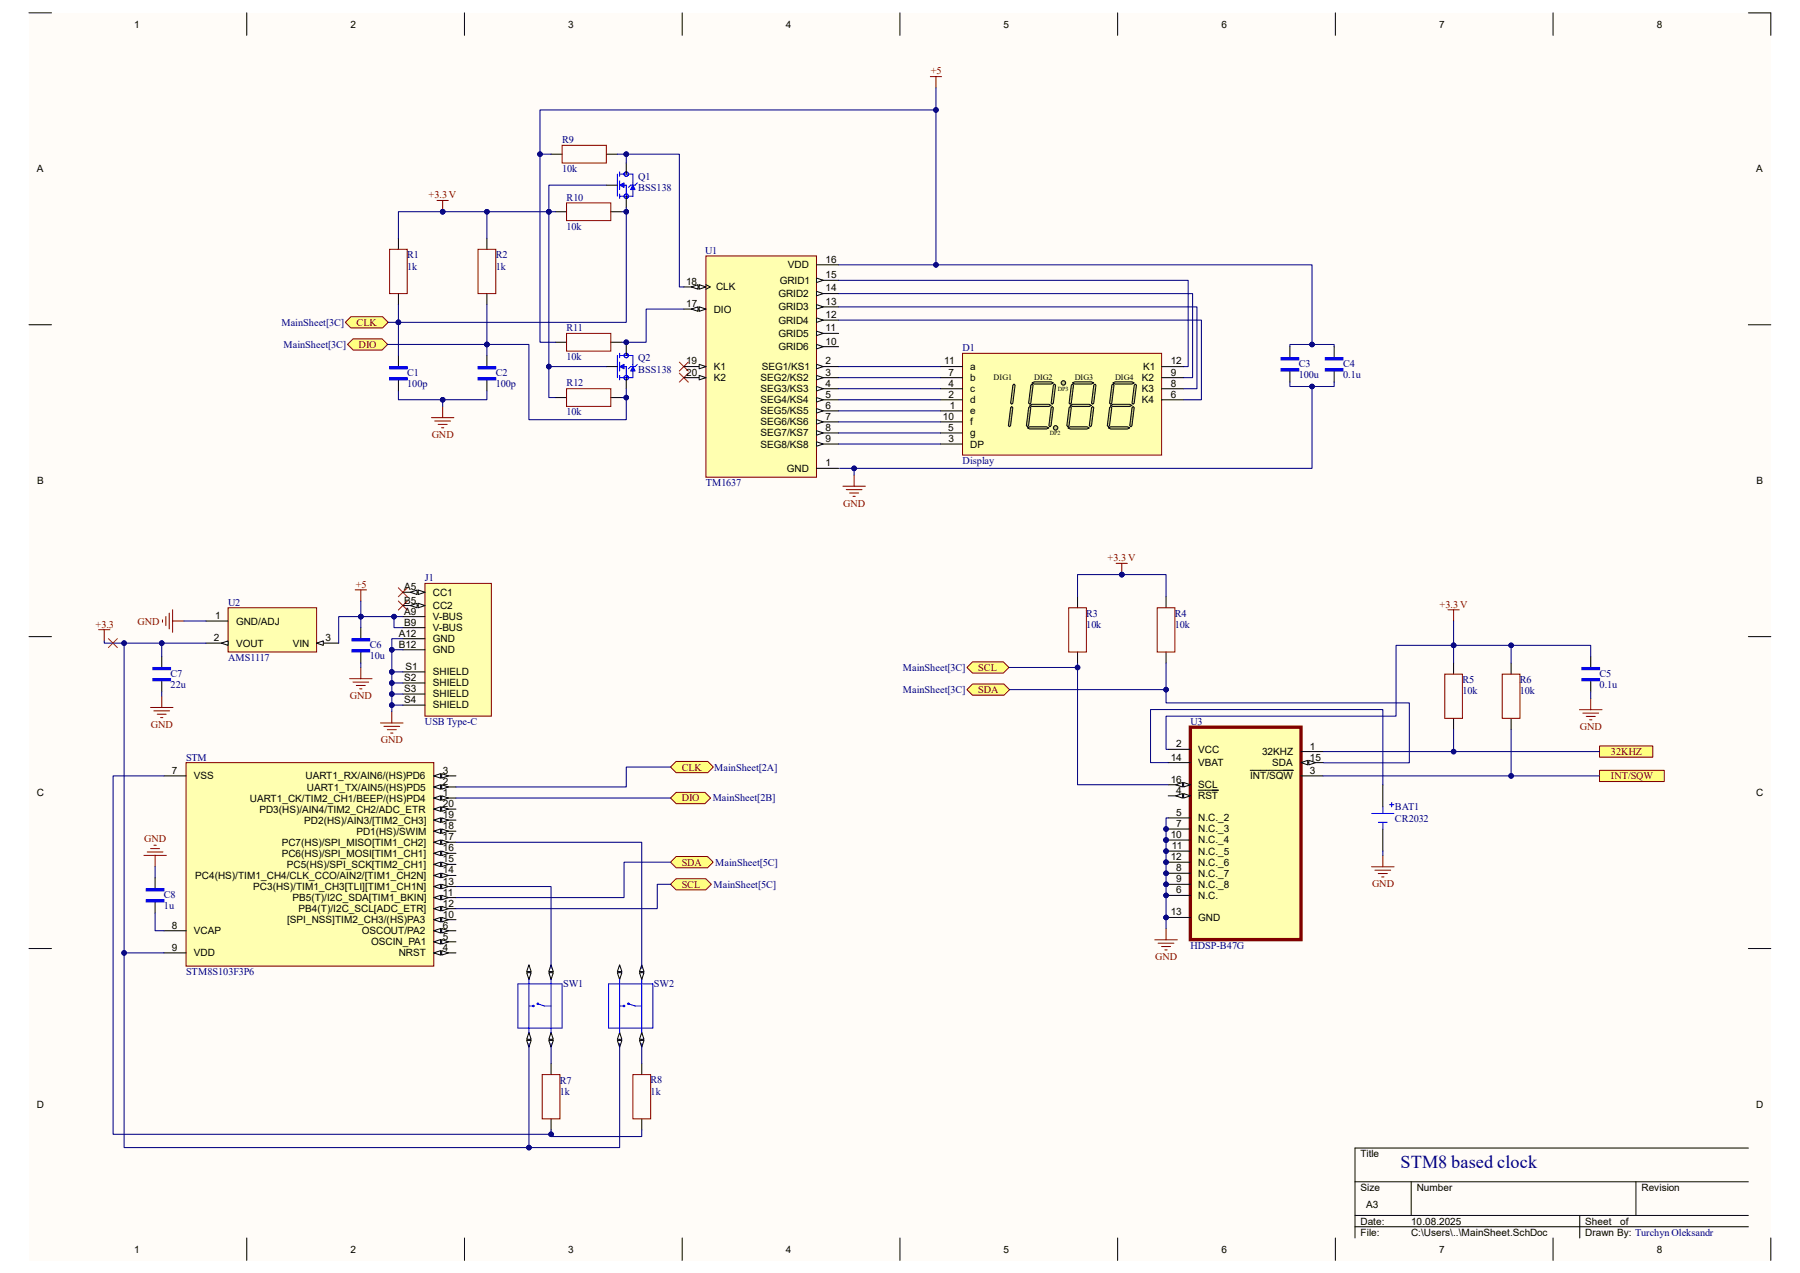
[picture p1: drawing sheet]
<svg xmlns="http://www.w3.org/2000/svg" width="297mm" height="210mm" viewBox="0 0 297 210" stroke-linecap="round" stroke-linejoin="round" font-family="sans-serif">
<defs><g id="words">
<text font-size="3" fill="#000080" x="231.1" y="192.7">STM8 based clock</text>
<g font-size="1.7">
<text x="22.1" y="4.6">1</text>
<text x="57.8" y="4.6">2</text>
<text x="93.8" y="4.6">3</text>
<text x="129.7" y="4.6">4</text>
<text x="165.6" y="4.6">5</text>
<text x="201.5" y="4.6">6</text>
<text x="237.4" y="4.6">7</text>
<text x="273.4" y="4.6">8</text>
<text x="6.1" y="28.4">A</text>
<text x="289.8" y="28.4">A</text>
<text x="113.2" y="47">18</text>
<text x="118.2" y="47.9">CLK</text>
<text x="128.7" y="46.8">GRID1</text>
<text x="130" y="44.3">VDD</text>
<text x="136.2" y="43.3">16</text>
<text x="136.2" y="45.9">15</text>
<text x="113.2" y="50.6">17</text>
<text x="117.8" y="51.6">DIO</text>
<text x="128.4" y="49">GRID2</text>
<text x="128.4" y="51.2">GRID3</text>
<text x="128.4" y="53.4">GRID4</text>
<text x="136.2" y="48.1">14</text>
<text x="136.2" y="50.3">13</text>
<text x="136.2" y="52.5">12</text>
<text x="128.4" y="55.6">GRID5</text>
<text x="128.4" y="57.8">GRID6</text>
<text x="136.2" y="54.7">11</text>
<text x="136.2" y="56.9">10</text>
<text x="113.2" y="60.1">19</text>
<text x="113.2" y="62">20</text>
<text x="117.8" y="61">K1</text>
<text x="117.8" y="62.9">K2</text>
<text x="125.5" y="62.9">SEG2/KS2</text>
<text x="125.5" y="64.7">SEG3/KS3</text>
<text x="125.7" y="61">SEG1/KS1</text>
<text x="136.2" y="60.1">2</text>
<text x="136.2" y="62">3</text>
<text x="136.2" y="63.8">4</text>
<text x="136.2" y="65.6">5</text>
<text x="155.8" y="60.1">11</text>
<text x="156.5" y="63.8">4</text>
<text x="156.5" y="62">7</text>
<text x="156.5" y="65.6">2</text>
<text x="160.1" y="64.7">c</text>
<text x="160.1" y="62.9">b</text>
<text x="160.1" y="61">a</text>
<text x="188.4" y="64.7">K3</text>
<text x="188.4" y="62.9">K2</text>
<text x="188.6" y="61">K1</text>
<text x="193.2" y="65.6">6</text>
<text x="193.2" y="63.8">8</text>
<text x="193.2" y="60.1">12</text>
<text x="193.2" y="62">9</text>
<text x="125.5" y="66.5">SEG4/KS4</text>
<text x="125.5" y="68.4">SEG5/KS5</text>
<text x="125.5" y="70.2">SEG6/KS6</text>
<text x="136.2" y="67.4">6</text>
<text x="136.2" y="69.3">7</text>
<text x="136.2" y="71.1">8</text>
<text x="155.6" y="69.3">10</text>
<text x="156.5" y="71.1">5</text>
<text x="156.7" y="67.4">1</text>
<text x="160.1" y="70.2">f</text>
<text x="160.1" y="68.4">e</text>
<text x="160.1" y="66.5">d</text>
<text x="188.4" y="66.5">K4</text>
<text x="125.5" y="72">SEG7/KS7</text>
<text x="125.5" y="73.8">SEG8/KS8</text>
<text x="129.8" y="77.9">GND</text>
<text x="136.2" y="72.9">9</text>
<text x="136.2" y="76.9">1</text>
<text x="156.5" y="72.9">3</text>
<text x="160.1" y="73.8">DP</text>
<text x="160.1" y="72">g</text>
<text x="6.1" y="79.9">B</text>
<text x="289.8" y="79.9">B</text>
<text x="66.7" y="97.4">A5</text>
<text x="66.7" y="99.6">B5</text>
<text x="66.7" y="101.4">A9</text>
<text x="71.4" y="98.3">CC1</text>
<text x="71.4" y="100.5">CC2</text>
<text x="35.3" y="105.7">2</text>
<text x="35.5" y="102.1">1</text>
<text x="38.9" y="106.7">VOUT</text>
<text x="38.9" y="103">GND/ADJ</text>
<text x="48.3" y="106.7">VIN</text>
<text x="53.7" y="105.7">3</text>
<text x="65.8" y="105">A12</text>
<text x="65.8" y="106.8">B12</text>
<text x="66.7" y="103.2">B9</text>
<text x="71.4" y="102.3">V-BUS</text>
<text x="71.4" y="104.1">V-BUS</text>
<text x="71.4" y="106">GND</text>
<text x="71.4" y="107.8">GND</text>
<text x="66.7" y="112.3">S2</text>
<text x="66.9" y="110.5">S1</text>
<text x="71.4" y="111.4">SHIELD</text>
<text x="71.4" y="113.2">SHIELD</text>
<text x="66.7" y="114.1">S3</text>
<text x="66.7" y="116">S4</text>
<text x="71.4" y="115.1">SHIELD</text>
<text x="71.4" y="116.9">SHIELD</text>
<text x="193.2" y="125.5">14</text>
<text x="194.1" y="123.3">2</text>
<text x="197.7" y="124.2">VCC</text>
<text x="208.2" y="124.6">32KHZ</text>
<text x="216.2" y="123.7">1</text>
<text x="216.2" y="125.5">15</text>
<text x="6.1" y="131.3">C</text>
<text x="28.4" y="127.7">7</text>
<text x="32" y="128.6">VSS</text>
<text x="50.4" y="128.6">UART1_RX/AIN6/(HS)PD6</text>
<text x="50.6" y="130.4">UART1_TX/AIN5/(HS)PD5</text>
<text x="73.1" y="131.3">1</text>
<text x="73.1" y="129.5">2</text>
<text x="73.1" y="127.7">3</text>
<text x="193.2" y="129.1">16</text>
<text x="194.1" y="130.9">4</text>
<text x="197.7" y="126.4">VBAT</text>
<text x="197.7" y="130">SCL</text>
<text x="197.7" y="131.9">RST</text>
<text x="206.3" y="128.6">INT/SQW</text>
<text x="209.9" y="126.4">SDA</text>
<text x="216.2" y="127.7">3</text>
<text x="289.8" y="131.3">C</text>
<text x="41.2" y="132.2">UART1_CK/TIM2_CH1/BEEP/(HS)PD4</text>
<text x="42.8" y="134.1">PD3(HS)/AIN4/TIM2_CH2/ADC_ETR</text>
<text x="50.2" y="135.9">PD2(HS)/AIN3/[TIM2_CH3]</text>
<text x="58.8" y="137.7">PD1(HS)/SWIM</text>
<text x="73.1" y="136.8">18</text>
<text x="73.1" y="135">19</text>
<text x="73.1" y="133.1">20</text>
<text x="194.1" y="134.6">5</text>
<text x="194.1" y="136.4">7</text>
<text x="197.7" y="135.5">N.C._2</text>
<text x="197.7" y="137.3">N.C._3</text>
<text x="46.5" y="141.4">PC6(HS)/SPI_MOSI[TIM1_CH1]</text>
<text x="46.5" y="139.5">PC7(HS)/SPI_MISO[TIM1_CH2]</text>
<text x="47.3" y="143.2">PC5(HS)/SPI_SCK[TIM2_CH1]</text>
<text x="73.1" y="142.2">15</text>
<text x="73.1" y="140.4">16</text>
<text x="73.1" y="138.6">17</text>
<text x="193.2" y="138.3">10</text>
<text x="193.2" y="141.9">12</text>
<text x="193.4" y="140.1">11</text>
<text x="194.1" y="143.7">8</text>
<text x="197.7" y="139.1">N.C._4</text>
<text x="197.7" y="141">N.C._5</text>
<text x="197.7" y="142.8">N.C._6</text>
<text x="32.2" y="145">PC4(HS)/TIM1_CH4/CLK_CCO/AIN2/[TIM1_CH2N]</text>
<text x="41.8" y="146.9">PC3(HS)/TIM1_CH3[TLI][TIM1_CH1N]</text>
<text x="48.3" y="148.7">PB5(T)/I2C_SDA[TIM1_BKIN]</text>
<text x="73.1" y="149.6">12</text>
<text x="73.1" y="147.7">11</text>
<text x="73.1" y="145.9">13</text>
<text x="73.1" y="144.1">14</text>
<text x="194.1" y="145.5">9</text>
<text x="194.1" y="147.4">6</text>
<text x="197.7" y="144.7">N.C._7</text>
<text x="197.7" y="146.5">N.C._8</text>
<text x="197.7" y="148.3">N.C.</text>
<text x="28.4" y="153.2">8</text>
<text x="32" y="154.1">VCAP</text>
<text x="47.4" y="152.3">[SPI_NSS]TIM2_CH3/(HS)PA3</text>
<text x="49.3" y="150.5">PB4(T)/I2C_SCL[ADC_ETR]</text>
<text x="59.7" y="154.1">OSCOUT/PA2</text>
<text x="61.3" y="156">OSCIN_PA1</text>
<text x="73.1" y="155">5</text>
<text x="73.1" y="153.2">6</text>
<text x="73.1" y="151.4">10</text>
<text x="193.2" y="151">13</text>
<text x="197.7" y="151.9">GND</text>
<text x="28.4" y="156.8">9</text>
<text x="32" y="157.8">VDD</text>
<text x="65.8" y="157.8">NRST</text>
<text x="73.1" y="156.8">4</text>
<text x="6.1" y="182.8">D</text>
<text x="289.8" y="182.8">D</text>
<text x="224.5" y="190.9">Title</text>
<text x="224.5" y="196.5">Size</text>
<text x="233.8" y="196.5">Number</text>
<text x="270.9" y="196.5">Revision</text>
<text x="224.5" y="202">Date:</text>
<text x="224.5" y="203.9">File:</text>
<text x="225.4" y="199.3">A3</text>
<text x="232.8" y="203.9">C:\Users\..\MainSheet.SchDoc</text>
<text x="232.8" y="202">10.08.2025</text>
<text x="261.6" y="202">Sheet</text>
<text x="261.6" y="203.9">Drawn By: Turchyn Oleksandr</text>
<text x="267.3" y="202">of</text>
<text x="22.1" y="206.7">1</text>
<text x="57.8" y="206.7">2</text>
<text x="93.8" y="206.7">3</text>
<text x="129.7" y="206.7">4</text>
<text x="165.6" y="206.7">5</text>
<text x="201.5" y="206.7">6</text>
<text x="237.4" y="206.7">7</text>
<text x="273.4" y="206.7">8</text>
</g>
<g font-size="1.7" fill="#800000">
<text x="153.6" y="12.3">+5</text>
<text x="70.7" y="32.7">+3.3 V</text>
<text x="58.8" y="53.8">CLK</text>
<text x="59.2" y="57.4">DIO</text>
<text x="71.2" y="72.3">GND</text>
<text x="139.1" y="83.6">GND</text>
<text x="182.8" y="92.6">+3.3 V</text>
<text x="58.7" y="96.9">+5</text>
<text x="237.5" y="100.2">+3.3 V</text>
<text x="15.7" y="103.5">+3.3</text>
<text x="22.7" y="103">GND</text>
<text x="161.4" y="110.7">SCL</text>
<text x="57.7" y="115.3">GND</text>
<text x="161.4" y="114.3">SDA</text>
<text x="24.9" y="120.1">GND</text>
<text x="62.9" y="122.6">GND</text>
<text x="260.7" y="120.4">GND</text>
<text x="265.8" y="124.5">32KHZ</text>
<text x="112.5" y="127.1">CLK</text>
<text x="265.8" y="128.6">INT/SQW</text>
<text x="112.5" y="132.2">DIO</text>
<text x="23.8" y="138.9">GND</text>
<text x="112.5" y="142.8">SDA</text>
<text x="112.5" y="146.5">SCL</text>
<text x="226.4" y="146.3">GND</text>
<text x="190.6" y="158.4">GND</text>
</g>
<g font-size="1.7" fill="#000080">
<text x="92.8" y="23.6">R9</text>
<text x="92.8" y="28.4">10k</text>
<text x="105.3" y="29.7">Q1</text>
<text x="93.5" y="33.1">R10</text>
<text x="105.3" y="31.5">BSS138</text>
<text x="93.5" y="37.9">10k</text>
<text x="116.3" y="41.9">U1</text>
<text x="67.2" y="42.6">R1</text>
<text x="67.2" y="44.5">1k</text>
<text x="81.8" y="42.6">R2</text>
<text x="81.8" y="44.5">1k</text>
<text x="46.4" y="53.8">MainSheet[3C]</text>
<text x="46.8" y="57.4">MainSheet[3C]</text>
<text x="93.5" y="54.7">R11</text>
<text x="93.5" y="59.4">10k</text>
<text x="105.3" y="59.6">Q2</text>
<text x="158.8" y="57.9">D1</text>
<text x="67.2" y="62">C1</text>
<text x="67.2" y="63.8">100p</text>
<text x="81.8" y="62">C2</text>
<text x="81.8" y="63.8">100p</text>
<text x="93.5" y="63.8">R12</text>
<text x="105.3" y="61.5">BSS138</text>
<text x="214.3" y="60.5">C3</text>
<text x="214.3" y="62.3">100u</text>
<text x="221.6" y="60.5">C4</text>
<text x="221.6" y="62.4">0.1u</text>
<text x="93.5" y="68.5">10k</text>
<text x="158.8" y="76.6">Display</text>
<text x="116.5" y="80.2">TM1637</text>
<text x="70.1" y="95.9">J1</text>
<text x="37.6" y="99.9">U2</text>
<text x="179.2" y="101.8">R3</text>
<text x="193.8" y="101.8">R4</text>
<text x="61" y="106.8">C6</text>
<text x="179.2" y="103.6">10k</text>
<text x="193.8" y="103.6">10k</text>
<text x="28.2" y="111.6">C7</text>
<text x="28.2" y="113.5">22u</text>
<text x="37.6" y="109.1">AMS1117</text>
<text x="61" y="108.7">10u</text>
<text x="149" y="110.7">MainSheet[3C]</text>
<text x="241.3" y="112.7">R5</text>
<text x="250.8" y="112.7">R6</text>
<text x="263.9" y="111.6">C5</text>
<text x="263.9" y="113.5">0.1u</text>
<text x="70.1" y="119.6">USB Type-C</text>
<text x="149" y="114.3">MainSheet[3C]</text>
<text x="196.4" y="119.6">U3</text>
<text x="241.3" y="114.6">10k</text>
<text x="250.8" y="114.6">10k</text>
<text x="30.7" y="125.5">STM</text>
<text x="117.9" y="127.1">MainSheet[2A]</text>
<text x="117.6" y="132.2">MainSheet[2B]</text>
<text x="230.2" y="133.7">BAT1</text>
<text x="230.2" y="135.6">CR2032</text>
<text x="118" y="142.8">MainSheet[5C]</text>
<text x="27.1" y="148.1">C8</text>
<text x="27.1" y="150">1u</text>
<text x="117.7" y="146.5">MainSheet[5C]</text>
<text x="30.7" y="160.9">STM8S103F3P6</text>
<text x="196.4" y="156.5">HDSP-B47G</text>
<text x="92.9" y="162.9">SW1</text>
<text x="107.9" y="162.9">SW2</text>
<text x="92.4" y="178.8">R7</text>
<text x="107.4" y="178.7">R8</text>
<text x="92.4" y="180.6">1k</text>
<text x="107.4" y="180.6">1k</text>
</g>
<g font-size="1.4">
<text x="164" y="62.7">DIG1</text>
<text x="170.7" y="62.7">DIG2</text>
<text x="177.3" y="62.7">DIG3</text>
<text x="184" y="62.7">DIG4</text>
</g>
<g font-size="1">
<text x="174.5" y="64.4">DP3</text>
<text x="173.2" y="71.8">DP2</text>
</g>
</g></defs>
<g fill="#fffcf8">
<path d="M4.8 2.1h287.4v205.8h-287.4z" fill-rule="evenodd"/>
<path d="M8.5 5.8h280v198.4h-280z" fill-rule="evenodd"/>
</g>
<g fill="none" stroke="#000" stroke-width=".17">
<path d="M4.8 2.1h3.7M40.7 2.1v3.7M76.6 2.1v3.7M112.6 2.1v3.7M148.5 2.1v3.7M184.4 2.1v3.7M220.3 2.1v3.7M256.3 2.1v3.7M288.5 2.1h3.7v3.7M4.8 53.6h3.7M288.5 53.6h3.7M4.8 105h3.7"/>
<path d="M288.5 105h3.7M4.8 156.5h3.7M288.5 156.5h3.7M223.6 195h64.9M232.9 195v5.5M269.9 195v5.5M288.5 189.4h-64.9v14.8M40.7 204.2v3.7M76.6 204.2v3.7M112.6 204.2v3.7M148.5 204.2v3.7M184.4 204.2v3.7"/>
<path d="M220.3 204.2v3.7M223.6 200.5h64.9M223.6 202.4h64.9M256.3 204.2v3.7M260.7 200.5v3.7M292.2 204.2v3.7"/>
</g>
<path d="M159.5 110.1l1-.9h5.1l.9 .9-.9 .9h-5.1z" fill-rule="evenodd" fill="#ffff80"/>
<path d="M159.5 110.1l1-.9h5.1l.9 .9-.9 .9h-5.1z" fill="none" stroke="#800000" stroke-width=".17"/>
<path d="M159.5 113.8l1-1h5.2l.9 1-.9 .9h-5.2z" fill-rule="evenodd" fill="#ffff80"/>
<g fill="none" stroke="#800000" stroke-width=".17">
<path d="M159.5 113.8l1-1h5.2l.9 1-.9 .9h-5.2zM260.6 117.1h3.7M261.2 117.6h2.6M261.7 118.2h1.5M262.3 118.8h.4M262.5 115.2v1.9M190.5 155h3.8M191.1 155.6h2.6M191.7 156.2h1.4M192.2 156.7h.4M192.4 153.2v1.8M226.3 143h3.7"/>
<path d="M226.9 143.6h2.6M227.4 144.1h1.5M228 144.7h.4M228.2 141.1v1.9"/>
</g>
<path d="M110.6 142.2l1-.9h5.2l.9 .9-.9 1h-5.2z" fill-rule="evenodd" fill="#ffff80"/>
<path d="M110.6 142.2l1-.9h5.2l.9 .9-.9 1h-5.2z" fill="none" stroke="#800000" stroke-width=".17"/>
<path d="M110.6 145.9l1-.9h4.9l.9 .9-.9 .9h-4.9z" fill-rule="evenodd" fill="#ffff80"/>
<path d="M110.6 145.9l1-.9h4.9l.9 .9-.9 .9h-4.9z" fill="none" stroke="#800000" stroke-width=".17"/>
<path d="M111.6 130.7h4.7l1 1-1 .9h-4.7l-1-.9z" fill-rule="evenodd" fill="#ffff80"/>
<path d="M111.6 130.7h4.7l1 1-1 .9h-4.7l-1-.9z" fill="none" stroke="#800000" stroke-width=".17"/>
<path d="M110.6 126.5l1-.9h5.2l.9 .9-.9 1h-5.2z" fill-rule="evenodd" fill="#ffff80"/>
<path d="M140.9 78.4v1.8M139.1 80.2h3.7M139.6 80.8h2.6M140.2 81.3h1.5M140.7 81.9h.4M110.6 126.5l1-.9h5.2l.9 .9-.9 1h-5.2z" fill="none" stroke="#800000" stroke-width=".17"/>
<path d="M57.9 52.2h5.2l1 1-1 .9h-5.2l-.9-.9z" fill-rule="evenodd" fill="#ffff80"/>
<path d="M57.9 52.2h5.2l1 1-1 .9h-5.2l-.9-.9z" fill="none" stroke="#800000" stroke-width=".17"/>
<path d="M57.3 56.8l1-.9h4.7l1 .9-1 1h-4.7z" fill-rule="evenodd" fill="#ffff80"/>
<path d="M72.1 33.1h1.9M73 33.1v1.8M57.3 56.8l1-.9h4.7l1 .9-1 1h-4.7zM71.2 68.9h3.7M71.7 69.5h2.6M72.3 70h1.5M72.9 70.6h.3M73 67v1.9" fill="none" stroke="#800000" stroke-width=".17"/>
<circle cx="73" cy="34.9" r=".37" fill="#000080"/>
<circle cx="73" cy="34.9" r=".37" fill="none" stroke="#000080" stroke-width=".17"/>
<path d="M184.2 92.9h1.8M185.1 92.9v1.9" fill="none" stroke="#800000" stroke-width=".17"/>
<circle cx="185.1" cy="94.8" r=".37" fill="#000080"/>
<circle cx="185.1" cy="94.8" r=".37" fill="none" stroke="#000080" stroke-width=".17"/>
<path d="M238.9 100.6h1.9M239.9 100.6v1.9" fill="none" stroke="#800000" stroke-width=".17"/>
<path d="M263.9 123.1h8.8v1.8h-8.8z" fill-rule="evenodd" fill="#ffff80"/>
<path d="M263.9 123.1h8.8v1.8h-8.8z" fill="none" stroke="#800000" stroke-width=".17"/>
<path d="M263.9 127.1h10.7v1.8h-10.7z" fill-rule="evenodd" fill="#ffff80"/>
<g fill="none" stroke="#800000" stroke-width=".17">
<path d="M58.6 97.3h1.9M59.5 97.3v1.9M16.3 103.9h1.8M17.2 103.9v1.8M24.8 116.7h3.7M25.4 117.3h2.6M25.9 117.8h1.5M26.5 118.4h.4M26.7 114.9v1.8M26.8 102.3v.3M27.4 101.7v1.5M27.9 101.2v2.6"/>
<path d="M28.5 100.6v3.7M28.5 102.5h1.8M57.7 112h3.7M58.2 112.5h2.6M58.8 113.1h1.5M59.4 113.6h.3M59.5 110.1v1.9M62.8 119.3h3.7M63.3 119.8h2.6M64.6 117.4v1.9M25.4 139.4h.4M63.9 120.4h1.5"/>
<path d="M64.5 120.9h.3M263.9 127.1h10.7v1.8h-10.7zM23.7 141.1h3.7M24.3 140.6h2.6M24.8 140h1.5M25.6 141.1v1.9"/>
</g>
<path d="M112.1 59.7l1.5 1.5M113.6 59.7l-1.5 1.5M112.1 61.6l1.5 1.4M113.6 61.6l-1.5 1.4M65.7 97l1.5 1.5M65.7 99.2l1.5 1.4M67.2 97l-1.5 1.5M67.2 99.2l-1.5 1.4M17.9 105.4l1.5 1.4M19.4 105.4l-1.5 1.4" fill="none" stroke="#f00" stroke-width=".17"/>
<path d="M116.5 42.2h18.2v36.5h-18.2z" fill-rule="evenodd" fill="#ffffb0"/>
<path d="M116.5 42.2h18.2v36.5h-18.2z" fill="none" stroke="#800000" stroke-width=".17"/>
<path d="M112.8 47.3h3.7" fill="none" stroke="#000" stroke-width=".17"/>
<path d="M115.4 47l1.1 .3-1.1 .4z" fill="#f8fcff"/>
<path d="M115.4 47l1.1 .3-1.1 .4z" fill="none" stroke="#000" stroke-width=".17"/>
<path d="M114.1 47.3l1.1-.3v.7z" fill="#f8fcff"/>
<path d="M112.8 51h3.7M114.1 47.3l1.1-.3v.7zM116.5 47l.7 .3-.7 .4" fill="none" stroke="#000" stroke-width=".17"/>
<path d="M115.4 50.6l1.1 .4-1.1 .4z" fill="#f8fcff"/>
<path d="M115.4 50.6l1.1 .4-1.1 .4z" fill="none" stroke="#000" stroke-width=".17"/>
<path d="M114.1 51l1.1-.4v.8z" fill="#f8fcff"/>
<path d="M114.1 51l1.1-.4v.8zM112.8 60.5h3.7" fill="none" stroke="#000" stroke-width=".17"/>
<path d="M115.4 60.1l1.1 .4-1.1 .3z" fill="#f8fcff"/>
<path d="M112.8 62.3h3.7M115.4 60.1l1.1 .4-1.1 .3z" fill="none" stroke="#000" stroke-width=".17"/>
<path d="M115.4 61.9l1.1 .4-1.1 .4z" fill="#f8fcff"/>
<path d="M134.7 43.7h3.7M134.7 46.2h3.7M115.4 61.9l1.1 .4-1.1 .4z" fill="none" stroke="#000" stroke-width=".17"/>
<path d="M134.7 45.9l1.1 .3-1.1 .4z" fill="#f8fcff"/>
<path d="M134.7 45.9l1.1 .3-1.1 .4zM134.7 48.4h3.7" fill="none" stroke="#000" stroke-width=".17"/>
<path d="M134.7 48.1l1.1 .3-1.1 .4z" fill="#f8fcff"/>
<path d="M134.7 48.1l1.1 .3-1.1 .4zM134.7 50.6h3.7" fill="none" stroke="#000" stroke-width=".17"/>
<path d="M134.7 50.3l1.1 .3-1.1 .4z" fill="#f8fcff"/>
<path d="M134.7 50.3l1.1 .3-1.1 .4zM134.7 52.8h3.7" fill="none" stroke="#000" stroke-width=".17"/>
<path d="M134.7 52.4l1.1 .4-1.1 .4z" fill="#f8fcff"/>
<path d="M134.7 52.4l1.1 .4-1.1 .4zM134.7 55h3.7" fill="none" stroke="#000" stroke-width=".17"/>
<path d="M134.7 54.6l1.1 .4-1.1 .4z" fill="#f8fcff"/>
<path d="M134.7 54.6l1.1 .4-1.1 .4zM134.7 57.2h3.7" fill="none" stroke="#000" stroke-width=".17"/>
<path d="M134.7 56.8l1.1 .4-1.1 .4z" fill="#f8fcff"/>
<path d="M134.7 56.8l1.1 .4-1.1 .4zM134.7 60.5h3.7" fill="none" stroke="#000" stroke-width=".17"/>
<path d="M134.7 60.1l1.1 .4-1.1 .3z" fill="#f8fcff"/>
<path d="M134.7 60.1l1.1 .4-1.1 .3zM134.7 62.3h3.7" fill="none" stroke="#000" stroke-width=".17"/>
<path d="M134.7 61.9l1.1 .4-1.1 .4z" fill="#f8fcff"/>
<path d="M134.7 61.9l1.1 .4-1.1 .4zM134.7 64.1h3.7" fill="none" stroke="#000" stroke-width=".17"/>
<path d="M134.7 63.8l1.1 .3-1.1 .4z" fill="#f8fcff"/>
<path d="M134.7 63.8l1.1 .3-1.1 .4zM134.7 66h3.7" fill="none" stroke="#000" stroke-width=".17"/>
<path d="M134.7 65.6l1.1 .4-1.1 .3z" fill="#f8fcff"/>
<path d="M134.7 65.6l1.1 .4-1.1 .3zM134.7 67.8h3.7" fill="none" stroke="#000" stroke-width=".17"/>
<path d="M134.7 67.4l1.1 .4-1.1 .4z" fill="#f8fcff"/>
<path d="M134.7 67.4l1.1 .4-1.1 .4zM134.7 69.6h3.7" fill="none" stroke="#000" stroke-width=".17"/>
<path d="M134.7 69.2l1.1 .4-1.1 .4z" fill="#f8fcff"/>
<path d="M134.7 69.2l1.1 .4-1.1 .4zM134.7 71.4h3.7" fill="none" stroke="#000" stroke-width=".17"/>
<path d="M134.7 71.1l1.1 .3-1.1 .4z" fill="#f8fcff"/>
<path d="M134.7 71.1l1.1 .3-1.1 .4zM134.7 73.3h3.7" fill="none" stroke="#000" stroke-width=".17"/>
<path d="M134.7 72.9l1.1 .4-1.1 .3z" fill="#f8fcff"/>
<path d="M134.7 72.9l1.1 .4-1.1 .3zM134.7 77.3h3.7" fill="none" stroke="#000" stroke-width=".17"/>
<path d="M30.7 125.8h40.9v33.6h-40.9z" fill-rule="evenodd" fill="#ffffb0"/>
<path d="M30.7 125.8h40.9v33.6h-40.9z" fill="none" stroke="#800000" stroke-width=".17"/>
<path d="M71.6 157.2h3.6" fill="none" stroke="#000" stroke-width=".17"/>
<path d="M71.6 157.2l1.1-.4v.8z" fill="#f8fcff"/>
<path d="M71.6 157.2l1.1-.4v.8z" fill="none" stroke="#000" stroke-width=".17"/>
<path d="M72.9 156.8l1.1 .4-1.1 .4z" fill="#f8fcff"/>
<path d="M71.6 155.4h3.6M72.9 156.8l1.1 .4-1.1 .4z" fill="none" stroke="#000" stroke-width=".17"/>
<path d="M71.6 155.4l1.1-.4v.7z" fill="#f8fcff"/>
<path d="M71.6 155.4l1.1-.4v.7z" fill="none" stroke="#000" stroke-width=".17"/>
<path d="M72.9 155l1.1 .4-1.1 .3z" fill="#f8fcff"/>
<path d="M71.6 153.6h3.6M72.9 155l1.1 .4-1.1 .3z" fill="none" stroke="#000" stroke-width=".17"/>
<path d="M71.6 153.6l1.1-.4v.7z" fill="#f8fcff"/>
<path d="M71.6 153.6l1.1-.4v.7z" fill="none" stroke="#000" stroke-width=".17"/>
<path d="M72.9 153.2l1.1 .4-1.1 .3z" fill="#f8fcff"/>
<path d="M71.6 151.7h3.6M72.9 153.2l1.1 .4-1.1 .3z" fill="none" stroke="#000" stroke-width=".17"/>
<path d="M71.6 151.7l1.1-.3v.7z" fill="#f8fcff"/>
<path d="M71.6 151.7l1.1-.3v.7z" fill="none" stroke="#000" stroke-width=".17"/>
<path d="M72.9 151.4l1.1 .3-1.1 .4z" fill="#f8fcff"/>
<path d="M71.6 149.9h3.6M72.9 151.4l1.1 .3-1.1 .4z" fill="none" stroke="#000" stroke-width=".17"/>
<path d="M71.6 149.9l1.1-.4v.8z" fill="#f8fcff"/>
<path d="M71.6 149.9l1.1-.4v.8z" fill="none" stroke="#000" stroke-width=".17"/>
<path d="M72.9 149.5l1.1 .4-1.1 .4z" fill="#f8fcff"/>
<path d="M71.6 148.1h3.6M72.9 149.5l1.1 .4-1.1 .4z" fill="none" stroke="#000" stroke-width=".17"/>
<path d="M71.6 148.1l1.1-.4v.8z" fill="#f8fcff"/>
<path d="M71.6 148.1l1.1-.4v.8z" fill="none" stroke="#000" stroke-width=".17"/>
<path d="M72.9 147.7l1.1 .4-1.1 .4z" fill="#f8fcff"/>
<path d="M71.6 146.3h3.6M72.9 147.7l1.1 .4-1.1 .4z" fill="none" stroke="#000" stroke-width=".17"/>
<path d="M71.6 146.3l1.1-.4v.7z" fill="#f8fcff"/>
<path d="M71.6 146.3l1.1-.4v.7z" fill="none" stroke="#000" stroke-width=".17"/>
<path d="M72.9 145.9l1.1 .4-1.1 .3z" fill="#f8fcff"/>
<path d="M71.6 144.4h3.6M72.9 145.9l1.1 .4-1.1 .3z" fill="none" stroke="#000" stroke-width=".17"/>
<path d="M71.6 144.4l1.1-.3v.7z" fill="#f8fcff"/>
<path d="M71.6 144.4l1.1-.3v.7z" fill="none" stroke="#000" stroke-width=".17"/>
<path d="M72.9 144.1l1.1 .3-1.1 .4z" fill="#f8fcff"/>
<path d="M71.6 142.6h3.6M72.9 144.1l1.1 .3-1.1 .4z" fill="none" stroke="#000" stroke-width=".17"/>
<path d="M71.6 142.6l1.1-.4v.8z" fill="#f8fcff"/>
<path d="M71.6 142.6l1.1-.4v.8z" fill="none" stroke="#000" stroke-width=".17"/>
<path d="M72.9 142.2l1.1 .4-1.1 .4z" fill="#f8fcff"/>
<path d="M71.6 140.8h3.6M72.9 142.2l1.1 .4-1.1 .4z" fill="none" stroke="#000" stroke-width=".17"/>
<path d="M71.6 140.8l1.1-.4v.7z" fill="#f8fcff"/>
<path d="M71.6 140.8l1.1-.4v.7z" fill="none" stroke="#000" stroke-width=".17"/>
<path d="M72.9 140.4l1.1 .4-1.1 .3z" fill="#f8fcff"/>
<path d="M71.6 139h3.6M72.9 140.4l1.1 .4-1.1 .3z" fill="none" stroke="#000" stroke-width=".17"/>
<path d="M71.6 139l1.1-.4v.7z" fill="#f8fcff"/>
<path d="M71.6 139l1.1-.4v.7z" fill="none" stroke="#000" stroke-width=".17"/>
<path d="M72.9 138.6l1.1 .4-1.1 .3z" fill="#f8fcff"/>
<path d="M71.6 137.1h3.6M72.9 138.6l1.1 .4-1.1 .3z" fill="none" stroke="#000" stroke-width=".17"/>
<path d="M71.6 137.1l1.1-.3v.7z" fill="#f8fcff"/>
<path d="M71.6 137.1l1.1-.3v.7z" fill="none" stroke="#000" stroke-width=".17"/>
<path d="M72.9 136.8l1.1 .3-1.1 .4z" fill="#f8fcff"/>
<path d="M71.6 135.3h3.6M72.9 136.8l1.1 .3-1.1 .4z" fill="none" stroke="#000" stroke-width=".17"/>
<path d="M71.6 135.3l1.1-.4v.8z" fill="#f8fcff"/>
<path d="M71.6 135.3l1.1-.4v.8z" fill="none" stroke="#000" stroke-width=".17"/>
<path d="M72.9 134.9l1.1 .4-1.1 .4z" fill="#f8fcff"/>
<path d="M71.6 133.5h3.6M72.9 134.9l1.1 .4-1.1 .4z" fill="none" stroke="#000" stroke-width=".17"/>
<path d="M71.6 133.5l1.1-.4v.8z" fill="#f8fcff"/>
<path d="M71.6 133.5l1.1-.4v.8z" fill="none" stroke="#000" stroke-width=".17"/>
<path d="M72.9 133.1l1.1 .4-1.1 .4z" fill="#f8fcff"/>
<path d="M71.6 131.7h3.6M72.9 133.1l1.1 .4-1.1 .4z" fill="none" stroke="#000" stroke-width=".17"/>
<path d="M71.6 131.7l1.1-.4v.7z" fill="#f8fcff"/>
<path d="M71.6 131.7l1.1-.4v.7z" fill="none" stroke="#000" stroke-width=".17"/>
<path d="M72.9 131.3l1.1 .4-1.1 .3z" fill="#f8fcff"/>
<path d="M71.6 129.8h3.6M72.9 131.3l1.1 .4-1.1 .3z" fill="none" stroke="#000" stroke-width=".17"/>
<path d="M71.6 129.8l1.1-.3v.7z" fill="#f8fcff"/>
<path d="M71.6 129.8l1.1-.3v.7z" fill="none" stroke="#000" stroke-width=".17"/>
<path d="M72.9 129.5l1.1 .3-1.1 .4z" fill="#f8fcff"/>
<path d="M71.6 128h3.6M72.9 129.5l1.1 .3-1.1 .4z" fill="none" stroke="#000" stroke-width=".17"/>
<path d="M71.6 128l1.1-.4v.8z" fill="#f8fcff"/>
<path d="M71.6 128l1.1-.4v.8z" fill="none" stroke="#000" stroke-width=".17"/>
<path d="M72.9 127.6l1.1 .4-1.1 .4z" fill="#f8fcff"/>
<g fill="none" stroke="#000" stroke-width=".17">
<path d="M65.7 39.3v1.8M80.3 39.3v1.8M65.7 48.4v1.9M80.3 48.4v1.9M177.8 98.4v1.9M192.4 98.4v1.9M177.8 107.6v1.8M192.4 107.6v1.8M239.9 109.4v1.8M239.9 118.5v1.8M249.3 109.4v1.8M249.3 118.5v1.8"/>
<path d="M27.1 128h3.6M72.9 127.6l1.1 .4-1.1 .4zM27.1 157.2h3.6M27.1 153.6h3.6M90.9 159.8v1.8M90.9 175.5v1.8M105.9 175.5v1.8M90.9 184.6v1.8M105.9 184.6v1.8"/>
</g>
<path d="M64.3 41.1h2.9v7.3h-2.9zM78.9 41.1h2.9v7.3h-2.9zM176.3 100.3h3v7.3h-3zM190.9 100.3h3v7.3h-3zM238.4 111.2h2.9v7.3h-2.9zM247.9 111.2h2.9v7.3h-2.9zM89.5 177.3h2.9v7.3h-2.9zM104.4 177.3h3v7.3h-3z" fill="none" stroke="#980000" stroke-width=".17"/>
<g fill="none" stroke="#00f" stroke-width=".17">
<circle cx="88" cy="166" r=".11"/>
<circle cx="88.7" cy="165.6" r=".11"/>
</g>
<path d="M90.6 160.5h.7l-.4 1.1z" fill="#f8fcff"/>
<path d="M90.6 160.5h.7l-.4 1.1z" fill="none" stroke="#000" stroke-width=".17"/>
<path d="M90.9 159.2l.4 1.1h-.7z" fill="#f8fcff"/>
<path d="M87.3 159.8v1.8M90.9 159.2l.4 1.1h-.7z" fill="none" stroke="#000" stroke-width=".17"/>
<path d="M86.9 160.5h.7l-.3 1.1z" fill="#f8fcff"/>
<path d="M86.9 160.5h.7l-.3 1.1z" fill="none" stroke="#000" stroke-width=".17"/>
<path d="M87.3 159.2l.3 1.1h-.7z" fill="#f8fcff"/>
<path d="M87.3 159.2l.3 1.1h-.7zM90.9 170.3v1.9" fill="none" stroke="#000" stroke-width=".17"/>
<path d="M90.9 170.3l.4 1.2h-.7z" fill="#f8fcff"/>
<path d="M90.9 170.3l.4 1.2h-.7z" fill="none" stroke="#000" stroke-width=".17"/>
<path d="M90.6 171.6h.7l-.4 1.2z" fill="#f8fcff"/>
<path d="M87.3 170.3v1.9M90.6 171.6h.7l-.4 1.2z" fill="none" stroke="#000" stroke-width=".17"/>
<path d="M87.3 170.3l.3 1.2h-.7z" fill="#f8fcff"/>
<path d="M87.3 170.3l.3 1.2h-.7z" fill="none" stroke="#000" stroke-width=".17"/>
<path d="M86.9 171.6h.7l-.3 1.2z" fill="#f8fcff"/>
<path d="M105.9 159.8v1.8M86.9 171.6h.7l-.3 1.2z" fill="none" stroke="#000" stroke-width=".17"/>
<g fill="none" stroke="#00f" stroke-width=".17">
<path d="M85.4 162.3h7.4v7.3h-7.4zM87.3 161.6v8.7M87.3 166h.7M88.7 165.6l1.1 .4h1.1M90.9 161.6v8.7"/>
<circle cx="103" cy="166" r=".11"/>
<circle cx="103.7" cy="165.6" r=".11"/>
</g>
<path d="M105.5 160.5h.8l-.4 1.1z" fill="#f8fcff"/>
<path d="M105.5 160.5h.8l-.4 1.1z" fill="none" stroke="#000" stroke-width=".17"/>
<path d="M105.9 159.2l.4 1.1h-.8z" fill="#f8fcff"/>
<path d="M102.2 159.8v1.8M105.9 159.2l.4 1.1h-.8z" fill="none" stroke="#000" stroke-width=".17"/>
<path d="M101.9 160.5h.7l-.4 1.1z" fill="#f8fcff"/>
<path d="M101.9 160.5h.7l-.4 1.1z" fill="none" stroke="#000" stroke-width=".17"/>
<path d="M102.2 159.2l.4 1.1h-.7z" fill="#f8fcff"/>
<path d="M102.2 159.2l.4 1.1h-.7zM105.9 170.3v1.9" fill="none" stroke="#000" stroke-width=".17"/>
<path d="M105.9 170.3l.4 1.2h-.8z" fill="#f8fcff"/>
<path d="M105.9 170.3l.4 1.2h-.8z" fill="none" stroke="#000" stroke-width=".17"/>
<path d="M105.5 171.6h.8l-.4 1.2z" fill="#f8fcff"/>
<path d="M102.2 170.3v1.9M105.5 171.6h.8l-.4 1.2z" fill="none" stroke="#000" stroke-width=".17"/>
<path d="M102.2 170.3l.4 1.2h-.7z" fill="#f8fcff"/>
<path d="M102.2 170.3l.4 1.2h-.7z" fill="none" stroke="#000" stroke-width=".17"/>
<path d="M101.9 171.6h.7l-.4 1.2z" fill="#f8fcff"/>
<path d="M101.9 171.6h.7l-.4 1.2z" fill="none" stroke="#000" stroke-width=".17"/>
<path d="M100.4 162.3h7.3v7.3h-7.3zM102.2 161.6v8.7M102.2 166h.8M103.7 165.6l1.1 .4h1.1M105.9 161.6v8.7" fill="none" stroke="#00f" stroke-width=".17"/>
<path d="M37.6 100.3h14.6v7.3h-14.6z" fill-rule="evenodd" fill="#ffffb0"/>
<path d="M37.6 100.3h14.6v7.3h-14.6z" fill="none" stroke="#800000" stroke-width=".17"/>
<path d="M52.2 106.1h3.7" fill="none" stroke="#000" stroke-width=".17"/>
<path d="M52.2 106.1l1.2-.4v.8z" fill="#f8fcff"/>
<path d="M34 106.1h3.6M52.2 106.1l1.2-.4v.8z" fill="none" stroke="#000" stroke-width=".17"/>
<path d="M36.5 106.1l1.1-.4v.8z" fill="#f8fcff"/>
<path d="M34 102.5h3.6M36.5 106.1l1.1-.4v.8z" fill="none" stroke="#000" stroke-width=".17"/>
<path d="M70.1 96.3h11v21.9h-11z" fill-rule="evenodd" fill="#ffffb0"/>
<path d="M70.1 96.3h11v21.9h-11z" fill="none" stroke="#800000" stroke-width=".17"/>
<path d="M66.5 97.7h3.6" fill="none" stroke="#000" stroke-width=".17"/>
<path d="M69 97.3l1.1 .4-1.1 .4z" fill="#f8fcff"/>
<path d="M69 97.3l1.1 .4-1.1 .4z" fill="none" stroke="#000" stroke-width=".17"/>
<path d="M67.7 97.7l1.1-.4v.8z" fill="#f8fcff"/>
<path d="M66.5 99.9h3.6M67.7 97.7l1.1-.4v.8z" fill="none" stroke="#000" stroke-width=".17"/>
<path d="M69 99.5l1.1 .4-1.1 .4z" fill="#f8fcff"/>
<path d="M69 99.5l1.1 .4-1.1 .4z" fill="none" stroke="#000" stroke-width=".17"/>
<path d="M67.7 99.9l1.1-.4v.8z" fill="#f8fcff"/>
<path d="M67.7 99.9l1.1-.4v.8zM66.5 101.7h3.6M66.5 103.5h3.6M66.5 105.4h3.6M66.5 107.2h3.6M66.5 110.8h3.6M66.5 112.7h3.6M66.5 114.5h3.6M66.5 116.3h3.6" fill="none" stroke="#000" stroke-width=".17"/>
<path d="M196.4 120h18.3v35h-18.3z" fill-rule="evenodd" fill="#ffffb0"/>
<path d="M196.4 120h18.3v35h-18.3z" fill="none" stroke="#800000" stroke-width=".55"/>
<path d="M192.8 123.6h3.6M192.8 125.8h3.6M192.8 129.5h3.6" fill="none" stroke="#000" stroke-width=".17"/>
<path d="M195.3 129.1l1.1 .4-1.1 .3z" fill="#f8fcff"/>
<path d="M195.3 129.1l1.1 .4-1.1 .3z" fill="none" stroke="#000" stroke-width=".17"/>
<path d="M194 129.5l1.1-.4v.7z" fill="#f8fcff"/>
<path d="M192.8 131.3h3.6M194 129.5l1.1-.4v.7z" fill="none" stroke="#000" stroke-width=".17"/>
<path d="M195.3 130.9l1.1 .4-1.1 .4z" fill="#f8fcff"/>
<path d="M195.3 130.9l1.1 .4-1.1 .4z" fill="none" stroke="#000" stroke-width=".17"/>
<path d="M194 131.3l1.1-.4v.8z" fill="#f8fcff"/>
<g fill="none" stroke="#000" stroke-width=".17">
<path d="M192.8 134.9h3.6M192.8 136.8h3.6M192.8 138.6h3.6M194 131.3l1.1-.4v.8zM197.7 130.4h3.3M214.7 124h3.6M214.7 125.8h3.6M192.8 140.4h3.6M192.8 142.2h3.6M192.8 144.1h3.6M192.8 145.9h3.6M192.8 147.7h3.6"/>
<path d="M192.8 151.4h3.6"/>
</g>
<path d="M214.7 125.8l1.1-.4v.8z" fill="#f8fcff"/>
<path d="M214.7 125.8l1.1-.4v.8z" fill="none" stroke="#000" stroke-width=".17"/>
<path d="M216 125.4l1.1 .4-1.1 .4z" fill="#f8fcff"/>
<path d="M206.3 127.1h7.1M214.7 128h3.6M216 125.4l1.1 .4-1.1 .4z" fill="none" stroke="#000" stroke-width=".17"/>
<path d="M158.8 58.3h32.9v16.8h-32.9z" fill-rule="evenodd" fill="#ffffb0"/>
<path d="M158.8 58.3h32.9v16.8h-32.9z" fill="none" stroke="#800000" stroke-width=".17"/>
<path d="M155.2 69.6h3.6M155.2 64.1h3.6M155.2 67.8h3.6M155.2 73.3h3.6M155.2 62.3h3.6M191.7 66h3.6M191.7 64.1h3.6M191.7 60.5h3.6" fill="none" stroke="#000" stroke-width=".17"/>
<path d="M167.1 63.5l.2-.1 .2 .1-.4 3-.2 .2-.1-.2z" fill-rule="evenodd" fill="#c0e752"/>
<path d="M167.1 63.5l.2-.1 .2 .1-.4 3-.2 .2-.1-.2z" fill="none" stroke="#000" stroke-width=".17"/>
<path d="M166.8 67.3l.1-.2 .2 .2-.3 2.9-.2 .2-.2-.2z" fill-rule="evenodd" fill="#c0e752"/>
<path d="M166.8 67.3l.1-.2 .2 .2-.3 2.9-.2 .2-.2-.2z" fill="none" stroke="#000" stroke-width=".17"/>
<circle cx="174.2" cy="70.6" r=".37" fill="#c0e752"/>
<circle cx="174.2" cy="70.6" r=".37" fill="none" stroke="#000" stroke-width=".17"/>
<path d="M169.5 70.6l.4-.2h2.8l.4 .2-.4 .2h-2.8z" fill-rule="evenodd" fill="#c0e752"/>
<path d="M169.5 70.6l.4-.2h2.8l.4 .2-.4 .2h-2.8z" fill="none" stroke="#000" stroke-width=".17"/>
<path d="M169.9 66.9l.4-.2h2.8l.3 .2-.3 .2h-2.8z" fill-rule="evenodd" fill="#c0e752"/>
<path d="M169.9 66.9l.4-.2h2.8l.3 .2-.3 .2h-2.8z" fill="none" stroke="#000" stroke-width=".17"/>
<path d="M170.3 63.2l.4-.2h2.7l.4 .2-.4 .2h-2.7z" fill-rule="evenodd" fill="#c0e752"/>
<path d="M170.3 63.2l.4-.2h2.7l.4 .2-.4 .2h-2.7z" fill="none" stroke="#000" stroke-width=".17"/>
<path d="M174 63.4l.2 .1-.4 3-.2 .2-.2-.2 .4-3z" fill-rule="evenodd" fill="#c0e752"/>
<path d="M174 63.4l.2 .1-.4 3-.2 .2-.2-.2 .4-3z" fill="none" stroke="#000" stroke-width=".17"/>
<path d="M170.1 63.5l.2-.1 .2 .1-.4 3-.2 .2-.2-.2z" fill-rule="evenodd" fill="#c0e752"/>
<path d="M170.1 63.5l.2-.1 .2 .1-.4 3-.2 .2-.2-.2z" fill="none" stroke="#000" stroke-width=".17"/>
<path d="M169.7 67.3l.2-.2 .2 .2-.4 2.9-.2 .2-.1-.2z" fill-rule="evenodd" fill="#c0e752"/>
<path d="M169.7 67.3l.2-.2 .2 .2-.4 2.9-.2 .2-.1-.2z" fill="none" stroke="#000" stroke-width=".17"/>
<path d="M173.6 67.1l.2 .2-.4 2.9-.2 .2-.1-.2 .3-2.9z" fill-rule="evenodd" fill="#c0e752"/>
<path d="M155.2 60.5h3.6M155.2 71.4h3.6M155.2 66h3.6M173.6 67.1l.2 .2-.4 2.9-.2 .2-.1-.2 .3-2.9zM191.7 62.3h3.6" fill="none" stroke="#000" stroke-width=".17"/>
<path d="M176.2 70.6l.4-.2h2.8l.3 .2-.3 .2h-2.8z" fill-rule="evenodd" fill="#c0e752"/>
<path d="M176.2 70.6l.4-.2h2.8l.3 .2-.3 .2h-2.8z" fill="none" stroke="#000" stroke-width=".17"/>
<path d="M176.6 66.9l.4-.2h2.7l.4 .2-.4 .2h-2.7z" fill-rule="evenodd" fill="#c0e752"/>
<path d="M176.6 66.9l.4-.2h2.7l.4 .2-.4 .2h-2.7z" fill="none" stroke="#000" stroke-width=".17"/>
<path d="M177 63.2l.3-.2h2.8l.4 .2-.4 .2h-2.8z" fill-rule="evenodd" fill="#c0e752"/>
<path d="M177 63.2l.3-.2h2.8l.4 .2-.4 .2h-2.8z" fill="none" stroke="#000" stroke-width=".17"/>
<path d="M180.5 63.5l.2-.1 .1 .1-.3 3-.2 .2-.2-.2z" fill-rule="evenodd" fill="#c0e752"/>
<path d="M180.5 63.5l.2-.1 .1 .1-.3 3-.2 .2-.2-.2z" fill="none" stroke="#000" stroke-width=".17"/>
<path d="M176.8 63.5l.2-.1 .1 .1-.3 3-.2 .2-.2-.2z" fill-rule="evenodd" fill="#c0e752"/>
<path d="M176.8 63.5l.2-.1 .1 .1-.3 3-.2 .2-.2-.2z" fill="none" stroke="#000" stroke-width=".17"/>
<path d="M176.4 67.3l.2-.2 .2 .2-.4 2.9-.2 .2-.2-.2z" fill-rule="evenodd" fill="#c0e752"/>
<path d="M176.4 67.3l.2-.2 .2 .2-.4 2.9-.2 .2-.2-.2z" fill="none" stroke="#000" stroke-width=".17"/>
<path d="M180.1 67.3l.2-.2 .2 .2-.4 2.9-.2 .2-.2-.2z" fill-rule="evenodd" fill="#c0e752"/>
<path d="M180.1 67.3l.2-.2 .2 .2-.4 2.9-.2 .2-.2-.2z" fill="none" stroke="#000" stroke-width=".17"/>
<circle cx="175.5" cy="63.2" r=".37" fill="#c0e752"/>
<circle cx="175.5" cy="63.2" r=".37" fill="none" stroke="#000" stroke-width=".17"/>
<path d="M182.9 70.6l.4-.2h2.7l.4 .2-.4 .2h-2.7z" fill-rule="evenodd" fill="#c0e752"/>
<path d="M182.9 70.6l.4-.2h2.7l.4 .2-.4 .2h-2.7z" fill="none" stroke="#000" stroke-width=".17"/>
<path d="M183.3 66.9l.3-.2h2.8l.4 .2-.4 .2h-2.8z" fill-rule="evenodd" fill="#c0e752"/>
<path d="M183.3 66.9l.3-.2h2.8l.4 .2-.4 .2h-2.8z" fill="none" stroke="#000" stroke-width=".17"/>
<path d="M183.6 63.2l.4-.2h2.8l.4 .2-.4 .2h-2.8z" fill-rule="evenodd" fill="#c0e752"/>
<path d="M183.6 63.2l.4-.2h2.8l.4 .2-.4 .2h-2.8z" fill="none" stroke="#000" stroke-width=".17"/>
<path d="M187.2 63.5l.1-.1 .2 .1-.3 3-.2 .2-.2-.2z" fill-rule="evenodd" fill="#c0e752"/>
<path d="M187.2 63.5l.1-.1 .2 .1-.3 3-.2 .2-.2-.2z" fill="none" stroke="#000" stroke-width=".17"/>
<path d="M183.6 63.4l.2 .1-.3 3-.2 .2-.2-.2 .4-3z" fill-rule="evenodd" fill="#c0e752"/>
<path d="M183.6 63.4l.2 .1-.3 3-.2 .2-.2-.2 .4-3z" fill="none" stroke="#000" stroke-width=".17"/>
<path d="M183.3 67.1l.2 .2-.4 2.9-.2 .2-.2-.2 .4-2.9z" fill-rule="evenodd" fill="#c0e752"/>
<path d="M183.3 67.1l.2 .2-.4 2.9-.2 .2-.2-.2 .4-2.9z" fill="none" stroke="#000" stroke-width=".17"/>
<path d="M187 67.1l.2 .2-.4 2.9-.2 .2-.2-.2 .4-2.9z" fill-rule="evenodd" fill="#c0e752"/>
<g fill="none" stroke="#000" stroke-width=".17">
<path d="M65.7 58.7v1.8M80.3 58.7v1.8M212.8 57.2v1.8M220.1 57.2v1.8M65.7 62.7v1.8M80.3 62.7v1.8M187 67.1l.2 .2-.4 2.9-.2 .2-.2-.2 .4-2.9zM212.8 61.2v1.8M220.1 61.2v1.8M26.7 108.3v1.8M26.7 112.3v1.8M59.5 103.5v1.9"/>
<path d="M59.5 107.6v1.8M262.5 108.3v1.8M262.5 112.3v1.8M228.2 129.5v3.6M228.2 136.8v3.6M25.6 144.8v1.8M25.6 148.8v1.8"/>
</g>
<path d="M64.3 60.7h2.9M78.9 60.7h2.9M211.4 61h2.9M218.7 61h2.9M25.2 110.3h2.9M25.2 112.1h2.9M58.1 105.6h2.9M58.1 107.4h2.9M261 110.3h2.9M24.1 146.8h3M24.1 148.6h3" fill="none" stroke="#00f" stroke-width=".37"/>
<g fill="none" stroke="#00f" stroke-width=".17">
<path d="M101.9 28.7v3.7M102.2 28.4v.7M102.2 29.8v1.5M102.2 32v.7M102.2 30.5h1.1v1.9M102.2 28.7h2.2v3.7h-2.2M105.2 30.2l-.4 .3h-.7l-.4 .4M211.4 59h2.9v.4h-2.9zM218.7 59h2.9v.4h-2.9zM64.3 60.5h2.9v.3h-2.9zM64.3 62.3h2.9v.4h-2.9zM78.9 60.5h2.9v.3h-2.9z"/>
<path d="M78.9 62.3h2.9v.4h-2.9zM211.4 60.8h2.9v.4h-2.9zM218.7 60.8h2.9v.4h-2.9zM25.2 110.1h2.9v.4h-2.9zM25.2 111.9h2.9v.4h-2.9zM58.1 105.4h2.9v.3h-2.9zM58.1 107.2h2.9v.4h-2.9zM261 110.1h2.9v.4h-2.9zM261 112h2.9v.3h-2.9zM226.3 134.2h3.7M227.4 135.7h1.5M228.2 133.1v1.1"/>
<path d="M228.2 135.7v1.1M229.3 132.8h.7M229.6 132.4v.7M24.1 146.6h3v.4h-3zM24.1 148.4h3v.4h-3z"/>
</g>
<path d="M211.4 59.2h2.9M218.7 59.2h2.9M64.3 62.5h2.9M78.9 62.5h2.9M261 112.1h2.9" fill="none" stroke="#00f" stroke-width=".36"/>
<path d="M153.5 12.6h1.9M154.4 12.6v1.9" fill="none" stroke="#800000" stroke-width=".17"/>
<path d="M104.4 30.5l.4 .8h-.7z" fill="#00f"/>
<path d="M104.4 30.5l.4 .8h-.7z" fill="none" stroke="#00f" stroke-width=".17"/>
<path d="M102.2 30.5l.8-.3v.7z" fill="#00f"/>
<g fill="none" stroke="#00f" stroke-width=".17">
<path d="M102.2 30.5l.8-.3v.7zM101.9 58.7v3.6M102.2 58.3v.7M102.2 59.7v1.5M102.2 58.7h2.2v3.6h-2.2M102.2 61.9v.8M102.2 60.5h1.1v1.8M105.2 60.1l-.4 .4h-.7l-.4 .3"/>
<circle cx="103.3" cy="28.7" r=".37"/>
<circle cx="103.3" cy="32.4" r=".37"/>
</g>
<path d="M90.9 25.4h1.9M91.7 34.9h1.8M100.1 30.5h1.8M100.1 25.4h1.8M100.8 34.9h1.8M103.3 26.9v1.8M103.3 32.4v1.8" fill="none" stroke="#000" stroke-width=".17"/>
<path d="M92.8 24h7.3v2.9h-7.3zM93.5 33.5h7.3v2.9h-7.3z" fill="none" stroke="#980000" stroke-width=".17"/>
<path d="M104.4 60.5l.4 .7h-.7z" fill="#00f"/>
<path d="M104.4 60.5l.4 .7h-.7z" fill="none" stroke="#00f" stroke-width=".17"/>
<path d="M102.2 60.5l.8-.4v.7z" fill="#00f"/>
<g fill="none" stroke="#00f" stroke-width=".17">
<path d="M102.2 60.5l.8-.4v.7z"/>
<circle cx="103.3" cy="58.7" r=".37"/>
<circle cx="103.3" cy="62.3" r=".37"/>
</g>
<path d="M91.7 56.5h1.8M100.8 56.5h1.8M103.3 56.8v1.9M91.7 65.6h1.8M100.1 60.5h1.8M100.8 65.6h1.8M103.3 62.3v1.8" fill="none" stroke="#000" stroke-width=".17"/>
<path d="M93.5 55h7.3v2.9h-7.3zM93.5 64.1h7.3v3h-7.3z" fill="none" stroke="#980000" stroke-width=".17"/>
<path d="M140.9 77.3v1.1M110.6 142.2h-7.6v5.9h-27.8M110.6 145.9h-2.2v4h-33.2" fill="none" stroke="#000080" stroke-width=".17"/>
<circle cx="140.9" cy="77.3" r=".37" fill="#000080"/>
<g fill="none" stroke="#000080" stroke-width=".17">
<path d="M73 34.9h7.3v4.4M75.2 131.7h35.4M110.6 126.5h-7.3v3.3h-28.1M75.2 146.3h15.7v13.5"/>
<circle cx="140.9" cy="77.3" r=".37"/>
</g>
<circle cx="73" cy="34.9" r=".37" fill="#000080"/>
<circle cx="73" cy="34.9" r=".37" fill="none" stroke="#000080" stroke-width=".17"/>
<circle cx="80.3" cy="34.9" r=".37" fill="#000080"/>
<g fill="none" stroke="#000080" stroke-width=".17">
<path d="M73 34.9h-7.3v4.4"/>
<circle cx="80.3" cy="34.9" r=".37"/>
</g>
<circle cx="73" cy="34.9" r=".37" fill="#000080"/>
<g fill="none" stroke="#000080" stroke-width=".17">
<path d="M185.1 94.8h-7.3v3.6"/>
<circle cx="73" cy="34.9" r=".37"/>
</g>
<circle cx="185.1" cy="94.8" r=".37" fill="#000080"/>
<g fill="none" stroke="#000080" stroke-width=".17">
<path d="M185.1 94.8h7.3v3.6"/>
<circle cx="185.1" cy="94.8" r=".37"/>
</g>
<circle cx="185.1" cy="94.8" r=".37" fill="#000080"/>
<g fill="none" stroke="#000080" stroke-width=".17">
<path d="M239.9 102.5v4"/>
<circle cx="185.1" cy="94.8" r=".37"/>
</g>
<circle cx="239.9" cy="106.5" r=".37" fill="#000080"/>
<g fill="none" stroke="#000080" stroke-width=".17">
<path d="M239.9 106.5v2.9"/>
<circle cx="239.9" cy="106.5" r=".37"/>
</g>
<circle cx="239.9" cy="106.5" r=".37" fill="#000080"/>
<g fill="none" stroke="#000080" stroke-width=".17">
<path d="M249.3 106.5v2.9"/>
<circle cx="239.9" cy="106.5" r=".37"/>
</g>
<circle cx="249.3" cy="106.5" r=".37" fill="#000080"/>
<g fill="none" stroke="#000080" stroke-width=".17">
<path d="M87.3 172.2v17.1"/>
<circle cx="249.3" cy="106.5" r=".37"/>
</g>
<circle cx="87.3" cy="189.3" r=".37" fill="#000080"/>
<g fill="none" stroke="#000080" stroke-width=".17">
<path d="M59.5 101.7h-3.6v4.4M75.2 139h30.7v20.8M90.9 172.2v3.3M105.9 172.2v3.3"/>
<circle cx="87.3" cy="189.3" r=".37"/>
</g>
<circle cx="59.5" cy="101.7" r=".37" fill="#000080"/>
<g fill="none" stroke="#000080" stroke-width=".17">
<path d="M20.5 157.2v32.1h81.7v-17.1"/>
<circle cx="59.5" cy="101.7" r=".37"/>
</g>
<circle cx="20.5" cy="157.2" r=".37" fill="#000080"/>
<circle cx="20.5" cy="157.2" r=".37" fill="none" stroke="#000080" stroke-width=".17"/>
<circle cx="87.3" cy="189.3" r=".37" fill="#000080"/>
<g fill="none" stroke="#000080" stroke-width=".17">
<path d="M20.5 106.1v51.1h6.6"/>
<circle cx="87.3" cy="189.3" r=".37"/>
</g>
<circle cx="20.5" cy="106.1" r=".37" fill="#000080"/>
<circle cx="20.5" cy="106.1" r=".37" fill="none" stroke="#000080" stroke-width=".17"/>
<circle cx="20.5" cy="157.2" r=".37" fill="#000080"/>
<g fill="none" stroke="#000080" stroke-width=".17">
<path d="M64.6 116.3v1.1"/>
<circle cx="20.5" cy="157.2" r=".37"/>
</g>
<circle cx="64.6" cy="116.3" r=".37" fill="#000080"/>
<g fill="none" stroke="#000080" stroke-width=".17">
<path d="M64.6 114.5v1.8h1.9"/>
<circle cx="64.6" cy="116.3" r=".37"/>
</g>
<circle cx="64.6" cy="116.3" r=".37" fill="#000080"/>
<circle cx="64.6" cy="116.3" r=".37" fill="none" stroke="#000080" stroke-width=".17"/>
<circle cx="64.6" cy="114.5" r=".37" fill="#000080"/>
<g fill="none" stroke="#000080" stroke-width=".17">
<path d="M64.6 112.7v1.8h1.9"/>
<circle cx="64.6" cy="114.5" r=".37"/>
</g>
<circle cx="64.6" cy="114.5" r=".37" fill="#000080"/>
<circle cx="64.6" cy="114.5" r=".37" fill="none" stroke="#000080" stroke-width=".17"/>
<circle cx="64.6" cy="112.7" r=".37" fill="#000080"/>
<g fill="none" stroke="#000080" stroke-width=".17">
<path d="M64.6 110.8v1.9h1.9"/>
<circle cx="64.6" cy="112.7" r=".37"/>
</g>
<circle cx="64.6" cy="112.7" r=".37" fill="#000080"/>
<circle cx="64.6" cy="112.7" r=".37" fill="none" stroke="#000080" stroke-width=".17"/>
<circle cx="64.6" cy="110.8" r=".37" fill="#000080"/>
<g fill="none" stroke="#000080" stroke-width=".17">
<path d="M64.6 107.2v3.6h1.9"/>
<circle cx="64.6" cy="110.8" r=".37"/>
</g>
<circle cx="64.6" cy="110.8" r=".37" fill="#000080"/>
<circle cx="64.6" cy="110.8" r=".37" fill="none" stroke="#000080" stroke-width=".17"/>
<circle cx="64.6" cy="107.2" r=".37" fill="#000080"/>
<g fill="none" stroke="#000080" stroke-width=".17">
<path d="M66.5 105.4h-1.9v1.8h1.9"/>
<circle cx="64.6" cy="107.2" r=".37"/>
</g>
<circle cx="64.6" cy="107.2" r=".37" fill="#000080"/>
<g fill="none" stroke="#000080" stroke-width=".17">
<path d="M65 101.7v1.8h1.5"/>
<circle cx="64.6" cy="107.2" r=".37"/>
</g>
<circle cx="65" cy="101.7" r=".37" fill="#000080"/>
<g fill="none" stroke="#000080" stroke-width=".17">
<path d="M177.8 109.4v.7h-11.3"/>
<circle cx="65" cy="101.7" r=".37"/>
</g>
<circle cx="177.8" cy="110.1" r=".37" fill="#000080"/>
<g fill="none" stroke="#000080" stroke-width=".17">
<path d="M177.8 110.1v19.4h15"/>
<circle cx="177.8" cy="110.1" r=".37"/>
</g>
<circle cx="177.8" cy="110.1" r=".37" fill="#000080"/>
<g fill="none" stroke="#000080" stroke-width=".17">
<path d="M262.5 108.3v-1.8h-32.1v11.7h-38v5.4h.4"/>
<circle cx="177.8" cy="110.1" r=".37"/>
</g>
<circle cx="249.3" cy="106.5" r=".37" fill="#000080"/>
<circle cx="249.3" cy="106.5" r=".37" fill="none" stroke="#000080" stroke-width=".17"/>
<circle cx="239.9" cy="106.5" r=".37" fill="#000080"/>
<g fill="none" stroke="#000080" stroke-width=".17">
<path d="M192.8 134.9h-.4v1.9"/>
<circle cx="239.9" cy="106.5" r=".37"/>
</g>
<circle cx="192.4" cy="136.8" r=".37" fill="#000080"/>
<g fill="none" stroke="#000080" stroke-width=".17">
<path d="M192.4 151.4h.4"/>
<circle cx="192.4" cy="136.8" r=".37"/>
</g>
<circle cx="192.4" cy="151.4" r=".37" fill="#000080"/>
<g fill="none" stroke="#000080" stroke-width=".17">
<path d="M192.8 147.7h-.4v5.5"/>
<circle cx="192.4" cy="151.4" r=".37"/>
</g>
<circle cx="192.4" cy="147.7" r=".37" fill="#000080"/>
<circle cx="192.4" cy="147.7" r=".37" fill="none" stroke="#000080" stroke-width=".17"/>
<circle cx="192.4" cy="151.4" r=".37" fill="#000080"/>
<g fill="none" stroke="#000080" stroke-width=".17">
<path d="M192.8 145.9h-.4v1.8"/>
<circle cx="192.4" cy="151.4" r=".37"/>
</g>
<circle cx="192.4" cy="145.9" r=".37" fill="#000080"/>
<circle cx="192.4" cy="145.9" r=".37" fill="none" stroke="#000080" stroke-width=".17"/>
<circle cx="192.4" cy="147.7" r=".37" fill="#000080"/>
<g fill="none" stroke="#000080" stroke-width=".17">
<path d="M192.8 144.1h-.4v1.8"/>
<circle cx="192.4" cy="147.7" r=".37"/>
</g>
<circle cx="192.4" cy="144.1" r=".37" fill="#000080"/>
<circle cx="192.4" cy="144.1" r=".37" fill="none" stroke="#000080" stroke-width=".17"/>
<circle cx="192.4" cy="145.9" r=".37" fill="#000080"/>
<g fill="none" stroke="#000080" stroke-width=".17">
<path d="M192.8 142.2h-.4v1.9"/>
<circle cx="192.4" cy="145.9" r=".37"/>
</g>
<circle cx="192.4" cy="142.2" r=".37" fill="#000080"/>
<circle cx="192.4" cy="142.2" r=".37" fill="none" stroke="#000080" stroke-width=".17"/>
<circle cx="192.4" cy="144.1" r=".37" fill="#000080"/>
<g fill="none" stroke="#000080" stroke-width=".17">
<path d="M192.8 136.8h-.4v1.8"/>
<circle cx="192.4" cy="144.1" r=".37"/>
</g>
<circle cx="192.4" cy="136.8" r=".37" fill="#000080"/>
<circle cx="192.4" cy="136.8" r=".37" fill="none" stroke="#000080" stroke-width=".17"/>
<circle cx="192.4" cy="138.6" r=".37" fill="#000080"/>
<g fill="none" stroke="#000080" stroke-width=".17">
<path d="M249.3 120.3v7.7h-31"/>
<circle cx="192.4" cy="138.6" r=".37"/>
</g>
<circle cx="249.3" cy="128" r=".37" fill="#000080"/>
<g fill="none" stroke="#000080" stroke-width=".17">
<path d="M249.3 128h14.6"/>
<circle cx="249.3" cy="128" r=".37"/>
</g>
<circle cx="249.3" cy="128" r=".37" fill="#000080"/>
<g fill="none" stroke="#000080" stroke-width=".17">
<path d="M218.3 124h21.6"/>
<circle cx="249.3" cy="128" r=".37"/>
</g>
<circle cx="239.9" cy="124" r=".37" fill="#000080"/>
<g fill="none" stroke="#000080" stroke-width=".17">
<path d="M192.4 138.6h.4"/>
<circle cx="239.9" cy="124" r=".37"/>
</g>
<circle cx="192.4" cy="138.6" r=".37" fill="#000080"/>
<g fill="none" stroke="#000080" stroke-width=".17">
<path d="M192.4 138.6v1.8"/>
<circle cx="192.4" cy="138.6" r=".37"/>
</g>
<circle cx="192.4" cy="140.4" r=".37" fill="#000080"/>
<circle cx="192.4" cy="140.4" r=".37" fill="none" stroke="#000080" stroke-width=".17"/>
<circle cx="192.4" cy="138.6" r=".37" fill="#000080"/>
<g fill="none" stroke="#000080" stroke-width=".17">
<path d="M192.8 140.4h-.4v1.8"/>
<circle cx="192.4" cy="138.6" r=".37"/>
</g>
<circle cx="192.4" cy="140.4" r=".37" fill="#000080"/>
<circle cx="192.4" cy="140.4" r=".37" fill="none" stroke="#000080" stroke-width=".17"/>
<circle cx="192.4" cy="142.2" r=".37" fill="#000080"/>
<g fill="none" stroke="#000080" stroke-width=".17">
<path d="M239.9 120.3v3.7h24"/>
<circle cx="192.4" cy="142.2" r=".37"/>
</g>
<circle cx="239.9" cy="124" r=".37" fill="#000080"/>
<g fill="none" stroke="#000080" stroke-width=".17">
<path d="M138.4 46.2h57.7v14.3h-.8M138.4 48.4h58.4v13.9h-1.5M138.4 50.6h59.1v13.5h-2.2M138.4 52.8h59.8v13.2h-2.9M138.4 60.5h16.8M138.4 62.3h16.8M138.4 64.1h16.8M138.4 66h16.8M138.4 67.8h16.8M138.4 69.6h16.8M138.4 71.4h16.8M138.4 73.3h16.8"/>
<path d="M26.7 106.1v2.2M26.7 114.1v.8"/>
<circle cx="239.9" cy="124" r=".37"/>
</g>
<circle cx="26.7" cy="106.1" r=".37" fill="#000080"/>
<g fill="none" stroke="#000080" stroke-width=".17">
<path d="M216.5 56.8h3.6v.4M59.5 109.4v.7M262.5 114.1v1.1"/>
<circle cx="26.7" cy="106.1" r=".37"/>
</g>
<circle cx="216.5" cy="56.8" r=".37" fill="#000080"/>
<g fill="none" stroke="#000080" stroke-width=".17">
<path d="M212.8 63v.8h3.7v13.5h-78"/>
<circle cx="216.5" cy="56.8" r=".37"/>
</g>
<circle cx="216.5" cy="63.8" r=".37" fill="#000080"/>
<circle cx="216.5" cy="63.8" r=".37" fill="none" stroke="#000080" stroke-width=".17"/>
<circle cx="140.9" cy="77.3" r=".37" fill="#000080"/>
<g fill="none" stroke="#000080" stroke-width=".17">
<path d="M220.1 63v.8h-3.6"/>
<circle cx="140.9" cy="77.3" r=".37"/>
</g>
<circle cx="216.5" cy="63.8" r=".37" fill="#000080"/>
<g fill="none" stroke="#000080" stroke-width=".17">
<path d="M166.6 113.8h26.2M192.8 125.8h-3v-8.7h38.4v12.4M228.2 140.4v.7"/>
<circle cx="216.5" cy="63.8" r=".37"/>
</g>
<circle cx="192.4" cy="113.8" r=".37" fill="#000080"/>
<g fill="none" stroke="#000080" stroke-width=".17">
<path d="M192.4 109.4v6.6h40.1v9.8h-14.1"/>
<circle cx="192.4" cy="113.8" r=".37"/>
</g>
<circle cx="192.4" cy="113.8" r=".37" fill="#000080"/>
<g fill="none" stroke="#000080" stroke-width=".17">
<path d="M17.2 105.7v.4h16.8"/>
<circle cx="192.4" cy="113.8" r=".37"/>
</g>
<circle cx="26.7" cy="106.1" r=".37" fill="#000080"/>
<circle cx="26.7" cy="106.1" r=".37" fill="none" stroke="#000080" stroke-width=".17"/>
<circle cx="20.5" cy="106.1" r=".37" fill="#000080"/>
<g fill="none" stroke="#000080" stroke-width=".17">
<path d="M30.3 102.5h3.7M59.5 101.7v1.8"/>
<circle cx="20.5" cy="106.1" r=".37"/>
</g>
<circle cx="59.5" cy="101.7" r=".37" fill="#000080"/>
<g fill="none" stroke="#000080" stroke-width=".17">
<path d="M59.5 99.2v2.5h7"/>
<circle cx="59.5" cy="101.7" r=".37"/>
</g>
<circle cx="59.5" cy="101.7" r=".37" fill="#000080"/>
<circle cx="59.5" cy="101.7" r=".37" fill="none" stroke="#000080" stroke-width=".17"/>
<circle cx="65" cy="101.7" r=".37" fill="#000080"/>
<g fill="none" stroke="#000080" stroke-width=".17">
<path d="M65.7 64.5v1.5h14.6v-1.5"/>
<circle cx="65" cy="101.7" r=".37"/>
</g>
<circle cx="73" cy="66" r=".37" fill="#000080"/>
<g fill="none" stroke="#000080" stroke-width=".17">
<path d="M73 66v1"/>
<circle cx="73" cy="66" r=".37"/>
</g>
<circle cx="73" cy="66" r=".37" fill="#000080"/>
<g fill="none" stroke="#000080" stroke-width=".17">
<path d="M64 56.8h16.3v1.9"/>
<circle cx="73" cy="66" r=".37"/>
</g>
<circle cx="80.3" cy="56.8" r=".37" fill="#000080"/>
<g fill="none" stroke="#000080" stroke-width=".17">
<path d="M80.3 50.3v6.5"/>
<circle cx="80.3" cy="56.8" r=".37"/>
</g>
<circle cx="80.3" cy="56.8" r=".37" fill="#000080"/>
<g fill="none" stroke="#000080" stroke-width=".17">
<path d="M65.7 50.3v8.4"/>
<circle cx="80.3" cy="56.8" r=".37"/>
</g>
<circle cx="65.7" cy="53.2" r=".37" fill="#000080"/>
<g fill="none" stroke="#000080" stroke-width=".17">
<path d="M100.1 30.5h-9.5v4.4h1.1"/>
<circle cx="65.7" cy="53.2" r=".37"/>
</g>
<circle cx="90.6" cy="34.9" r=".37" fill="#000080"/>
<g fill="none" stroke="#000080" stroke-width=".17">
<path d="M80.3 34.9h10.3"/>
<circle cx="90.6" cy="34.9" r=".37"/>
</g>
<circle cx="80.3" cy="34.9" r=".37" fill="#000080"/>
<circle cx="80.3" cy="34.9" r=".37" fill="none" stroke="#000080" stroke-width=".17"/>
<circle cx="90.6" cy="34.9" r=".37" fill="#000080"/>
<g fill="none" stroke="#000080" stroke-width=".17">
<path d="M64.1 53.2h1.6"/>
<circle cx="90.6" cy="34.9" r=".37"/>
</g>
<circle cx="65.7" cy="53.2" r=".37" fill="#000080"/>
<g fill="none" stroke="#000080" stroke-width=".17">
<path d="M138.4 43.7h78.1v13.1h-3.7v.4"/>
<circle cx="65.7" cy="53.2" r=".37"/>
</g>
<circle cx="154.4" cy="43.7" r=".37" fill="#000080"/>
<circle cx="154.4" cy="43.7" r=".37" fill="none" stroke="#000080" stroke-width=".17"/>
<circle cx="216.5" cy="56.8" r=".37" fill="#000080"/>
<g fill="none" stroke="#000080" stroke-width=".17">
<path d="M154.4 14.5v29.2"/>
<circle cx="216.5" cy="56.8" r=".37"/>
</g>
<circle cx="154.4" cy="18.1" r=".37" fill="#000080"/>
<circle cx="154.4" cy="18.1" r=".37" fill="none" stroke="#000080" stroke-width=".17"/>
<circle cx="154.4" cy="43.7" r=".37" fill="#000080"/>
<g fill="none" stroke="#000080" stroke-width=".17">
<path d="M154.4 18.1h-65.3v7.3h1.8"/>
<circle cx="154.4" cy="43.7" r=".37"/>
</g>
<circle cx="89.1" cy="25.4" r=".37" fill="#000080"/>
<circle cx="89.1" cy="25.4" r=".37" fill="none" stroke="#000080" stroke-width=".17"/>
<circle cx="154.4" cy="18.1" r=".37" fill="#000080"/>
<g fill="none" stroke="#000080" stroke-width=".17">
<path d="M101.9 25.4h10.2v21.9h.7"/>
<circle cx="154.4" cy="18.1" r=".37"/>
</g>
<circle cx="103.3" cy="25.4" r=".37" fill="#000080"/>
<g fill="none" stroke="#000080" stroke-width=".17">
<path d="M103.3 25.4v1.5"/>
<circle cx="103.3" cy="25.4" r=".37"/>
</g>
<circle cx="103.3" cy="25.4" r=".37" fill="#000080"/>
<g fill="none" stroke="#000080" stroke-width=".17">
<path d="M103.3 34.9v18.3h-37.6"/>
<circle cx="103.3" cy="25.4" r=".37"/>
</g>
<circle cx="103.3" cy="34.9" r=".37" fill="#000080"/>
<circle cx="103.3" cy="34.9" r=".37" fill="none" stroke="#000080" stroke-width=".17"/>
<circle cx="65.7" cy="53.2" r=".37" fill="#000080"/>
<g fill="none" stroke="#000080" stroke-width=".17">
<path d="M103.3 34.2v.7h-.7"/>
<circle cx="65.7" cy="53.2" r=".37"/>
</g>
<circle cx="103.3" cy="34.9" r=".37" fill="#000080"/>
<g fill="none" stroke="#000080" stroke-width=".17">
<path d="M89.1 25.4v31.1h2.6"/>
<circle cx="103.3" cy="34.9" r=".37"/>
</g>
<circle cx="89.1" cy="25.4" r=".37" fill="#000080"/>
<g fill="none" stroke="#000080" stroke-width=".17">
<path d="M103.3 64.1v1.5h-.7"/>
<circle cx="89.1" cy="25.4" r=".37"/>
</g>
<circle cx="103.3" cy="65.6" r=".37" fill="#000080"/>
<g fill="none" stroke="#000080" stroke-width=".17">
<path d="M100.1 60.5h-9.5v5.1h1.1"/>
<circle cx="103.3" cy="65.6" r=".37"/>
</g>
<circle cx="90.6" cy="60.5" r=".37" fill="#000080"/>
<g fill="none" stroke="#000080" stroke-width=".17">
<path d="M112.8 51h-6.2v5.5h-4"/>
<circle cx="90.6" cy="60.5" r=".37"/>
</g>
<circle cx="103.3" cy="56.5" r=".37" fill="#000080"/>
<g fill="none" stroke="#000080" stroke-width=".17">
<path d="M103.3 56.5v.3"/>
<circle cx="103.3" cy="56.5" r=".37"/>
</g>
<circle cx="103.3" cy="56.5" r=".37" fill="#000080"/>
<g fill="none" stroke="#000080" stroke-width=".17">
<path d="M90.6 34.9v25.6"/>
<circle cx="103.3" cy="56.5" r=".37"/>
</g>
<circle cx="90.6" cy="60.5" r=".37" fill="#000080"/>
<circle cx="90.6" cy="60.5" r=".37" fill="none" stroke="#000080" stroke-width=".17"/>
<circle cx="90.6" cy="34.9" r=".37" fill="#000080"/>
<g fill="none" stroke="#000080" stroke-width=".17">
<path d="M80.3 56.8h7v12.4h16v-3.6"/>
<circle cx="90.6" cy="34.9" r=".37"/>
</g>
<circle cx="103.3" cy="65.6" r=".37" fill="#000080"/>
<circle cx="103.3" cy="65.6" r=".37" fill="none" stroke="#000080" stroke-width=".17"/>
<circle cx="80.3" cy="56.8" r=".37" fill="#000080"/>
<g fill="none" stroke="#000080" stroke-width=".17">
<path d="M25.6 150.6v3h1.5M90.9 186.4v1.1h15v-1.1"/>
<circle cx="80.3" cy="56.8" r=".37"/>
</g>
<circle cx="90.9" cy="187.1" r=".37" fill="#000080"/>
<g fill="none" stroke="#000080" stroke-width=".17">
<path d="M27.1 128h-8.4v59.1h72.2M25.6 143v1.8"/>
<circle cx="90.9" cy="187.1" r=".37"/>
</g>
<circle cx="90.9" cy="187.1" r=".37" fill="#000080"/>
<circle cx="90.9" cy="187.1" r=".37" fill="none" stroke="#000080" stroke-width=".17"/>
<use href="#words"/>
</svg>
